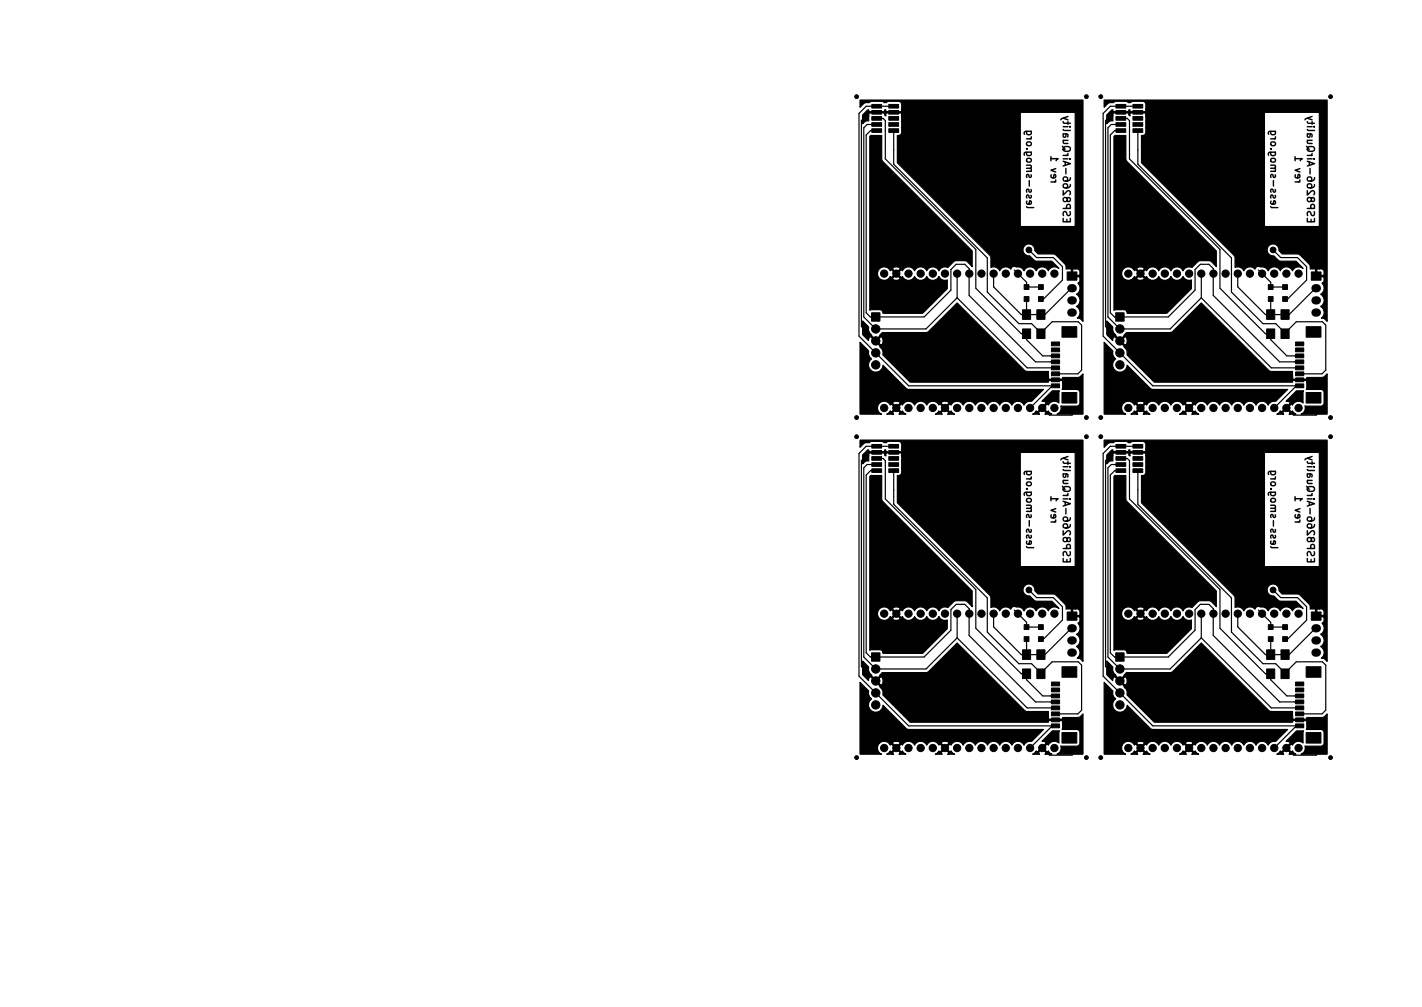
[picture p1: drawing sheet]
<svg xmlns="http://www.w3.org/2000/svg" width="297mm" height="210mm" viewBox="0 0 297 210" stroke-linecap="round" stroke-linejoin="round" font-family="sans-serif">
<defs><g id="words">
<g font-size="2.1">
<text x="214.4" y="42.5" transform="rotate(-90 214.4 42.5)">less-smog.org</text>
<text x="222" y="45.1" transform="rotate(-90 222 45.1)">ESP8266-AirQuality</text>
<text x="265.4" y="42.5" transform="rotate(-90 265.4 42.5)">less-smog.org</text>
<text x="273" y="45.1" transform="rotate(-90 273 45.1)">ESP8266-AirQuality</text>
<text x="214.4" y="113.5" transform="rotate(-90 214.4 113.5)">less-smog.org</text>
<text x="265.4" y="113.5" transform="rotate(-90 265.4 113.5)">less-smog.org</text>
<text x="222" y="116.1" transform="rotate(-90 222 116.1)">ESP8266-AirQuality</text>
<text x="273" y="116.1" transform="rotate(-90 273 116.1)">ESP8266-AirQuality</text>
</g>
</g></defs>
<g fill="none" stroke="#000" stroke-width=".3">
<path d="M214.5 27.4l-.1 .4 .3 .3 .7-.1v-.6M215.4 27.4h-1.2l-.3 .3 .1 .4M219.5 33.1h1.5l-.4 .5M219.5 32.7v.9M219.5 38h1M219.6 36.5l-.1 .4 .2 .2h.8v-.6l-.3-.1-.2 .7M220.5 35.2l-1 .4 1 .3M222.1 39.8v.9l1.1-.9 .4 .3-.2 .6M222.1 33.7l1.5 .5-1.5 .5M222.1 27l.2 .2h1.3M222.1 25.4l.2 .3h1.3M222.1 24.7l1 .3"/>
<path d="M222.2 30.8a.96 .96 0 0 1 1.4 .2 .5 .5 0 0 1-.5 .6h-.5a.5 .5 0 0 1-.5-.3 .5 .5 0 0 1 .1-.5zM223.1 24.3l-1.4 .5-.1 .2M223.4 33.2h.2M223.4 26.5h.2M223.6 38.5l-.1 .5a1.01 1.01 0 0 1-1.4 0l.1-.5 .5-.1 .3 .3-.1 .4-.2 .1M223.6 37.1l-.1 .4a1.01 1.01 0 0 1-1.4 0l.1-.5h.5l.3 .2-.1 .5-.2 .1M265.5 27.4l-.1 .4 .3 .3 .7-.1v-.6M266.4 27.4h-1.2l-.3 .3 .1 .4M270.5 33.1h1.5l-.4 .5M270.5 32.7v.9M270.5 38h1M270.6 36.5l-.1 .4 .2 .2h.8v-.6l-.3-.1-.2 .7"/>
<path d="M271.5 35.2l-1 .4 1 .3M273.1 39.8v.9l1.1-.9 .4 .3-.2 .6M273.1 33.7l1.5 .5-1.5 .5M273.1 27l.2 .2h1.3M273.1 25.4l.2 .3h1.3M273.1 24.7l1 .3M273.2 30.8a.96 .96 0 0 1 1.4 .2 .5 .5 0 0 1-.5 .6h-.5a.5 .5 0 0 1-.5-.3 .5 .5 0 0 1 .1-.5zM274.1 24.3l-1.4 .5-.1 .2M274.4 33.2h.2M274.4 26.5h.2M274.6 38.5l-.1 .5a1.01 1.01 0 0 1-1.4 0l.1-.5 .5-.1 .3 .3-.1 .4-.2 .1M274.6 37.1l-.1 .4a1.01 1.01 0 0 1-1.4 0l.1-.5h.5l.3 .2-.1 .5-.2 .1"/>
<path d="M214.4 43.1l.2 .2h1.3M222.1 45.6v.7h1.5v-.7M222.1 43.5h1.5l-.2-.8h-.3l-.2 .1-.1 .7M222.9 45.8v.5M222.9 41.5l-.2-.3h-.3l-.3 .3 .1 .5 .5 .1 .2-.1 .2-.7 .2-.1 .2 .2 .1 .4-.2 .2-.2 .1-.3-.3M223.5 44.2l.1 .5-.2 .3h-.4l-.3-.7-.3-.1-.3 .3 .1 .5M265.4 43.1l.2 .2h1.3M273.1 45.6v.7h1.5v-.7M273.1 43.5h1.5l-.2-.8h-.3l-.2 .1-.1 .7M273.9 45.8v.5M273.9 41.5l-.2-.3-.5 .1-.1 .2 .1 .5 .5 .1 .2-.1 .2-.7 .2-.1 .2 .2 .1 .4-.2 .2-.2 .1-.3-.3M274.5 44.2l.1 .5-.2 .3h-.4l-.3-.7-.3-.1-.3 .3 .1 .5"/>
<path d="M214.5 98.4l-.1 .4 .3 .3 .7-.1v-.6M215.4 98.4h-1.2l-.3 .3 .1 .4M222.1 98l.2 .2h1.3M222.1 96.4l.2 .3h1.3M222.1 95.7l1 .3M223.1 95.3l-1.4 .5-.1 .2M223.4 97.5h.2M265.5 98.4l-.1 .4 .3 .3 .7-.1v-.6M266.4 98.4h-1.2l-.3 .3 .1 .4M273.1 98l.2 .2h1.3M273.1 96.4l.2 .3h1.3M273.1 95.7l1 .3"/>
<path d="M274.1 95.3l-1.4 .5-.1 .2M274.4 97.5h.2M214.4 114.1l.2 .2h1.3M219.5 104.1h1.5l-.4 .5M219.5 109h1M219.5 103.7v.9M219.6 107.5l-.1 .4 .2 .2h.8v-.6l-.3-.1-.2 .7M220.5 106.2l-1 .4 1 .3M222.1 116.6v.7h1.5v-.7M222.1 114.5h1.5l-.2-.8h-.3l-.2 .1-.1 .7M222.1 110.8v.9l1.1-.9 .4 .3-.2 .6M222.1 104.7l1.5 .5-1.5 .5"/>
<path d="M222.3 101.7a1.01 1.01 0 0 1 1.3 .3 .5 .5 0 0 1-.5 .6h-.5a.5 .5 0 0 1-.5-.4 .5 .5 0 0 1 .2-.5zM222.9 116.8v.5M222.9 112.5l-.2-.3h-.3l-.3 .3 .1 .5 .5 .1 .2-.1 .2-.7 .2-.1 .2 .2 .1 .4-.2 .2-.2 .1-.3-.3M223.4 104.2h.2M223.5 115.2l.1 .5-.2 .3h-.4l-.3-.7-.3-.1-.3 .3 .1 .5M223.6 109.5l-.1 .5a1.01 1.01 0 0 1-1.4 0l.1-.5 .5-.1 .3 .3-.1 .4-.2 .1M223.6 108.1l-.1 .4a1.01 1.01 0 0 1-1.4 0l.1-.5h.5l.3 .2v.3l-.3 .3M265.4 114.1l.2 .2h1.3M270.5 104.1h1.5l-.4 .5M270.5 109h1M270.5 103.7v.9M270.6 107.5l-.1 .4 .2 .2h.8v-.6l-.3-.1-.2 .7"/>
<path d="M271.5 106.2l-1 .4 1 .3M273.1 116.6v.7h1.5v-.7M273.1 114.5h1.5l-.2-.8h-.3l-.2 .1-.1 .7M273.1 110.8v.9l1.1-.9 .4 .3-.2 .6M273.1 104.7l1.5 .5-1.5 .5M273.2 101.8a.96 .96 0 0 1 1.4 .2 .5 .5 0 0 1-.5 .6h-.5a.5 .5 0 0 1-.5-.3 .5 .5 0 0 1 .1-.5zM273.9 116.8v.5M273.9 112.5l-.2-.3-.5 .1-.1 .2 .1 .5 .5 .1 .2-.1 .2-.7 .2-.1 .2 .2 .1 .4-.2 .2-.2 .1-.3-.3M274.4 104.2h.2M274.5 115.2l.1 .5-.2 .3h-.4l-.3-.7-.3-.1-.3 .3 .1 .5M274.6 109.5l-.1 .5a1.01 1.01 0 0 1-1.4 0l.1-.5 .5-.1 .3 .3-.1 .4-.2 .1M274.6 108.1l-.1 .4a1.01 1.01 0 0 1-1.4 0l.1-.5h.5l.3 .2-.1 .5-.2 .1"/>
</g>
<g fill="#000" stroke="#000" stroke-width=".21">
<path d="M182.1 23.1h2.1v.7h-2.1zM182.1 21.8h2.1v.8h-2.1zM182.1 24.3h2.1v.8h-2.1zM182.1 25.6h2.1v.8h-2.1zM182.1 26.9h2.1v.7h-2.1zM185.7 21.8h2v.8h-2zM185.7 23.1h2v.7h-2zM185.7 24.3h2v.8h-2zM185.7 25.6h2v.8h-2zM185.7 26.9h2v.7h-2zM233.1 23.1h2.1v.7h-2.1zM233.1 21.8h2.1v.8h-2.1z"/>
<path d="M233.1 24.3h2.1v.8h-2.1zM233.1 25.6h2.1v.8h-2.1zM233.1 26.9h2.1v.7h-2.1zM236.7 21.8h2v.8h-2zM236.7 23.1h2v.7h-2zM236.7 24.3h2v.8h-2zM236.7 25.6h2v.8h-2zM236.7 26.9h2v.7h-2zM222.9 56.8h2.1v1.7h-2.1zM273.9 56.8h2.1v1.7h-2.1zM182.1 65.3h1.7v1.8h-1.7zM213.6 68.7h1.7v2h-1.7z"/>
<path d="M213.6 64.7h1.7v2h-1.7zM213.9 61.9h1v1h-1zM213.9 59.4h1v1h-1zM216.6 68.7h1.7v2h-1.7zM216.6 64.7h1.7v2h-1.7zM216.9 61.9h1v1h-1zM216.9 59.4h1v1h-1zM219.6 71.4h1.7v.8h-1.7zM219.6 72.7h1.7v.8h-1.7zM219.6 73.9h1.7v.8h-1.7zM219.6 75.2h1.7v.8h-1.7zM219.6 76.4h1.7v.8h-1.7z"/>
<path d="M219.6 77.7h1.7v.8h-1.7zM219.6 78.9h1.7v.8h-1.7zM221.8 68.2h3.1v2.2h-3.1zM233.1 65.3h1.7v1.8h-1.7zM264.6 68.7h1.7v2h-1.7zM264.6 64.7h1.7v2h-1.7zM264.9 61.9h1v1h-1zM264.9 59.4h1v1h-1zM267.6 68.7h1.7v2h-1.7zM267.6 64.7h1.7v2h-1.7zM267.9 61.9h1v1h-1zM267.9 59.4h1v1h-1z"/>
<path d="M270.6 71.4h1.7v.8h-1.7zM270.6 72.7h1.7v.8h-1.7zM270.6 73.9h1.7v.8h-1.7zM270.6 75.2h1.7v.8h-1.7zM270.6 76.4h1.7v.8h-1.7zM270.6 77.7h1.7v.8h-1.7zM270.6 78.9h1.7v.8h-1.7zM272.8 68.2h3.1v2.2h-3.1zM182.1 94.1h2.1v.7h-2.1zM182.1 92.8h2.1v.8h-2.1zM182.1 95.3h2.1v.8h-2.1zM182.1 96.6h2.1v.8h-2.1z"/>
<path d="M182.1 97.9h2.1v.7h-2.1zM185.7 92.8h2v.8h-2zM185.7 94.1h2v.7h-2zM185.7 95.3h2v.8h-2zM185.7 96.6h2v.8h-2zM185.7 97.9h2v.7h-2zM219.6 80.2h1.7v.8h-1.7zM221.8 82h3.1v2.2h-3.1zM233.1 94.1h2.1v.7h-2.1zM233.1 92.8h2.1v.8h-2.1zM233.1 95.3h2.1v.8h-2.1zM233.1 96.6h2.1v.8h-2.1z"/>
<path d="M233.1 97.9h2.1v.7h-2.1zM236.7 92.8h2v.8h-2zM236.7 94.1h2v.7h-2zM236.7 95.3h2v.8h-2zM236.7 96.6h2v.8h-2zM236.7 97.9h2v.7h-2zM270.6 80.2h1.7v.8h-1.7zM272.8 82h3.1v2.2h-3.1zM182.1 136.3h1.7v1.8h-1.7zM213.6 135.7h1.7v2h-1.7zM213.9 132.9h1v1h-1zM213.9 130.4h1v1h-1z"/>
<path d="M216.6 135.7h1.7v2h-1.7zM216.9 132.9h1v1h-1zM216.9 130.4h1v1h-1zM221.8 139.2h3.1v2.2h-3.1zM222.9 127.8h2.1v1.7h-2.1zM233.1 136.3h1.7v1.8h-1.7zM264.6 135.7h1.7v2h-1.7zM264.9 132.9h1v1h-1zM264.9 130.4h1v1h-1zM267.6 135.7h1.7v2h-1.7zM267.9 132.9h1v1h-1zM267.9 130.4h1v1h-1z"/>
<path d="M272.8 139.2h3.1v2.2h-3.1zM273.9 127.8h2.1v1.7h-2.1zM213.6 139.7h1.7v2h-1.7zM216.6 139.7h1.7v2h-1.7zM219.6 142.4h1.7v.8h-1.7zM219.6 143.7h1.7v.8h-1.7zM219.6 144.9h1.7v.8h-1.7zM219.6 146.2h1.7v.8h-1.7zM219.6 147.4h1.7v.8h-1.7zM219.6 148.7h1.7v.8h-1.7zM219.6 149.9h1.7v.8h-1.7zM219.6 151.2h1.7v.8h-1.7z"/>
<path d="M221.8 153h3.1v2.2h-3.1zM264.6 139.7h1.7v2h-1.7zM267.6 139.7h1.7v2h-1.7zM270.6 142.4h1.7v.8h-1.7zM270.6 143.7h1.7v.8h-1.7zM270.6 144.9h1.7v.8h-1.7zM270.6 146.2h1.7v.8h-1.7zM270.6 147.4h1.7v.8h-1.7zM270.6 148.7h1.7v.8h-1.7zM270.6 149.9h1.7v.8h-1.7zM270.6 151.2h1.7v.8h-1.7zM272.8 153h3.1v2.2h-3.1z"/>
<circle cx="178.9" cy="20.2" r=".4"/>
<circle cx="226.9" cy="20.2" r=".4"/>
<circle cx="229.9" cy="20.2" r=".4"/>
<circle cx="277.9" cy="20.2" r=".4"/>
<circle cx="184.7" cy="57.1" r=".76"/>
<circle cx="187.2" cy="57.1" r=".76"/>
<circle cx="189.8" cy="57.1" r=".76"/>
<circle cx="192.3" cy="57.1" r=".76"/>
<circle cx="194.9" cy="57.1" r=".76"/>
<circle cx="197.4" cy="57.1" r=".76"/>
<circle cx="199.9" cy="57.1" r=".76"/>
<circle cx="202.5" cy="57.1" r=".76"/>
<circle cx="205" cy="57.1" r=".76"/>
<circle cx="207.6" cy="57.1" r=".76"/>
<circle cx="210.1" cy="57.1" r=".76"/>
<circle cx="212.6" cy="57.1" r=".76"/>
<circle cx="214.9" cy="52.2" r=".6"/>
<circle cx="215.2" cy="57.1" r=".76"/>
<circle cx="217.7" cy="57.1" r=".76"/>
<circle cx="220.3" cy="57.1" r=".76"/>
<circle cx="235.7" cy="57.1" r=".76"/>
<circle cx="238.2" cy="57.1" r=".76"/>
<circle cx="240.8" cy="57.1" r=".76"/>
<circle cx="243.3" cy="57.1" r=".76"/>
<circle cx="245.9" cy="57.1" r=".76"/>
<circle cx="248.4" cy="57.1" r=".76"/>
<circle cx="250.9" cy="57.1" r=".76"/>
<circle cx="253.5" cy="57.1" r=".76"/>
<circle cx="256" cy="57.1" r=".76"/>
<circle cx="258.6" cy="57.1" r=".76"/>
<circle cx="261.1" cy="57.1" r=".76"/>
<circle cx="263.6" cy="57.1" r=".76"/>
<circle cx="265.9" cy="52.2" r=".6"/>
<circle cx="266.2" cy="57.1" r=".76"/>
<circle cx="268.7" cy="57.1" r=".76"/>
<circle cx="271.3" cy="57.1" r=".76"/>
<circle cx="182.9" cy="76.2" r=".87"/>
<circle cx="182.9" cy="73.7" r=".87"/>
<circle cx="182.9" cy="68.7" r=".87"/>
<circle cx="182.9" cy="71.2" r=".87"/>
<circle cx="233.9" cy="68.7" r=".87"/>
<circle cx="233.9" cy="71.2" r=".87"/>
<circle cx="233.9" cy="76.2" r=".87"/>
<circle cx="233.9" cy="73.7" r=".87"/>
<circle cx="178.9" cy="91.2" r=".4"/>
<circle cx="178.9" cy="87.2" r=".4"/>
<circle cx="184.7" cy="85.2" r=".76"/>
<circle cx="187.2" cy="85.2" r=".76"/>
<circle cx="189.8" cy="85.2" r=".76"/>
<circle cx="192.3" cy="85.2" r=".76"/>
<circle cx="194.9" cy="85.2" r=".76"/>
<circle cx="197.4" cy="85.2" r=".76"/>
<circle cx="199.9" cy="85.2" r=".76"/>
<circle cx="202.5" cy="85.2" r=".76"/>
<circle cx="205" cy="85.2" r=".76"/>
<circle cx="207.6" cy="85.2" r=".76"/>
<circle cx="210.1" cy="85.2" r=".76"/>
<circle cx="212.6" cy="85.2" r=".76"/>
<circle cx="215.2" cy="85.2" r=".76"/>
<circle cx="217.7" cy="85.2" r=".76"/>
<circle cx="220.3" cy="85.2" r=".76"/>
<circle cx="226.9" cy="91.2" r=".4"/>
<circle cx="226.9" cy="87.2" r=".4"/>
<circle cx="229.9" cy="91.2" r=".4"/>
<circle cx="229.9" cy="87.2" r=".4"/>
<circle cx="235.7" cy="85.2" r=".76"/>
<circle cx="238.2" cy="85.2" r=".76"/>
<circle cx="240.8" cy="85.2" r=".76"/>
<circle cx="243.3" cy="85.2" r=".76"/>
<circle cx="245.9" cy="85.2" r=".76"/>
<circle cx="248.4" cy="85.2" r=".76"/>
<circle cx="250.9" cy="85.2" r=".76"/>
<circle cx="253.5" cy="85.2" r=".76"/>
<circle cx="256" cy="85.2" r=".76"/>
<circle cx="258.6" cy="85.2" r=".76"/>
<circle cx="261.1" cy="85.2" r=".76"/>
<circle cx="263.6" cy="85.2" r=".76"/>
<circle cx="266.2" cy="85.2" r=".76"/>
<circle cx="268.7" cy="85.2" r=".76"/>
<circle cx="271.3" cy="85.2" r=".76"/>
<circle cx="277.9" cy="87.2" r=".4"/>
<circle cx="277.9" cy="91.2" r=".4"/>
<circle cx="182.9" cy="139.7" r=".87"/>
<circle cx="184.7" cy="128.1" r=".76"/>
<circle cx="187.2" cy="128.1" r=".76"/>
<circle cx="189.8" cy="128.1" r=".76"/>
<circle cx="192.3" cy="128.1" r=".76"/>
<circle cx="194.9" cy="128.1" r=".76"/>
<circle cx="197.4" cy="128.1" r=".76"/>
<circle cx="199.9" cy="128.1" r=".76"/>
<circle cx="202.5" cy="128.1" r=".76"/>
<circle cx="205" cy="128.1" r=".76"/>
<circle cx="207.6" cy="128.1" r=".76"/>
<circle cx="210.1" cy="128.1" r=".76"/>
<circle cx="212.6" cy="128.1" r=".76"/>
<circle cx="214.9" cy="123.2" r=".6"/>
<circle cx="215.2" cy="128.1" r=".76"/>
<circle cx="217.7" cy="128.1" r=".76"/>
<circle cx="220.3" cy="128.1" r=".76"/>
<circle cx="233.9" cy="139.7" r=".87"/>
<circle cx="235.7" cy="128.1" r=".76"/>
<circle cx="238.2" cy="128.1" r=".76"/>
<circle cx="240.8" cy="128.1" r=".76"/>
<circle cx="243.3" cy="128.1" r=".76"/>
<circle cx="245.9" cy="128.1" r=".76"/>
<circle cx="248.4" cy="128.1" r=".76"/>
<circle cx="250.9" cy="128.1" r=".76"/>
<circle cx="253.5" cy="128.1" r=".76"/>
<circle cx="256" cy="128.1" r=".76"/>
<circle cx="258.6" cy="128.1" r=".76"/>
<circle cx="261.1" cy="128.1" r=".76"/>
<circle cx="263.6" cy="128.1" r=".76"/>
<circle cx="265.9" cy="123.2" r=".6"/>
<circle cx="266.2" cy="128.1" r=".76"/>
<circle cx="268.7" cy="128.1" r=".76"/>
<circle cx="271.3" cy="128.1" r=".76"/>
<circle cx="178.9" cy="158.2" r=".4"/>
<circle cx="182.9" cy="147.2" r=".87"/>
<circle cx="182.9" cy="142.2" r=".87"/>
<circle cx="182.9" cy="144.7" r=".87"/>
<circle cx="184.7" cy="156.2" r=".76"/>
<circle cx="187.2" cy="156.2" r=".76"/>
<circle cx="189.8" cy="156.2" r=".76"/>
<circle cx="192.3" cy="156.2" r=".76"/>
<circle cx="194.9" cy="156.2" r=".76"/>
<circle cx="197.4" cy="156.2" r=".76"/>
<circle cx="199.9" cy="156.2" r=".76"/>
<circle cx="202.5" cy="156.2" r=".76"/>
<circle cx="205" cy="156.2" r=".76"/>
<circle cx="207.6" cy="156.2" r=".76"/>
<circle cx="210.1" cy="156.2" r=".76"/>
<circle cx="212.6" cy="156.2" r=".76"/>
<circle cx="215.2" cy="156.2" r=".76"/>
<circle cx="217.7" cy="156.2" r=".76"/>
<circle cx="220.3" cy="156.2" r=".76"/>
<circle cx="226.9" cy="158.2" r=".4"/>
<circle cx="229.9" cy="158.2" r=".4"/>
<circle cx="233.9" cy="147.2" r=".87"/>
<circle cx="233.9" cy="142.2" r=".87"/>
<circle cx="233.9" cy="144.7" r=".87"/>
<circle cx="235.7" cy="156.2" r=".76"/>
<circle cx="238.2" cy="156.2" r=".76"/>
<circle cx="240.8" cy="156.2" r=".76"/>
<circle cx="243.3" cy="156.2" r=".76"/>
<circle cx="245.9" cy="156.2" r=".76"/>
<circle cx="248.4" cy="156.2" r=".76"/>
<circle cx="250.9" cy="156.2" r=".76"/>
<circle cx="253.5" cy="156.2" r=".76"/>
<circle cx="256" cy="156.2" r=".76"/>
<circle cx="258.6" cy="156.2" r=".76"/>
<circle cx="261.1" cy="156.2" r=".76"/>
<circle cx="263.6" cy="156.2" r=".76"/>
<circle cx="266.2" cy="156.2" r=".76"/>
<circle cx="268.7" cy="156.2" r=".76"/>
<circle cx="271.3" cy="156.2" r=".76"/>
<circle cx="277.9" cy="158.2" r=".4"/>
</g>
<path d="M223.8 60.2h.3M223.8 62.7h.3M223.8 65.3h.3M274.8 60.2h.3M274.8 62.7h.3M274.8 65.3h.3M223.8 131.2h.3M223.8 133.7h.3M223.8 136.3h.3M274.8 131.2h.3M274.8 133.7h.3M274.8 136.3h.3" fill="none" stroke="#000" stroke-width="1.7"/>
<g fill="none" stroke="#000" stroke-width=".25">
<path d="M183.1 24.7h1.4l.4 .5v8l18.9 18.9v8.1l9.5 9.5h1.1v1.2l3.4 3.4h2.7M183.1 27.3h-1.2l-1 .9v37.1l.9 .9h11.2l5.6-5.6v-4.3l1.1-1.1h1.8l1 .9-.1 5.6 13.9 13.9h4.2M183.1 26h-2l-.7 .7v39.5l2.5 2.5h10.5l6.5-6.5M186.7 23.5h-5l-1.8 1.7v43l11.2 11.1h34.2l.6 .7v4.7l-2 2h-4.7l-1.5-1.5M186.7 22.2h-5.8l-1.5 1.5v46.5l10.4 10.4h30.7M186.7 27.3v7l19.5 19.5v7.2l6.6 6.6h2.7l1.9 1.9M234.1 24.7h1.4l.4 .5v8l18.9 18.9v8.1l9.5 9.5h1.1v1.2l3.4 3.4h2.7M234.1 27.3h-1.2l-1 .9v37.1l.9 .9h11.2l5.6-5.6v-4.3l1.1-1.1h1.8l1 .9-.1 5.6 13.9 13.9h4.2M234.1 26h-2l-.7 .7v39.5l2.5 2.5h10.5l6.5-6.5M237.7 23.5h-5l-1.8 1.7v43l11.2 11.1h34.2l.6 .7v4.7l-2 2h-4.7l-1.5-1.5M237.7 22.2h-5.8l-1.5 1.5v46.5l10.4 10.4h30.7M237.7 27.3v7l19.5 19.5v7.2l6.6 6.6h2.7l1.9 1.9"/>
<path d="M199.9 57.1v5.1M207.6 57.1v2.8l5.7 5.8h5l5.5-5.5h.1M211.9 56.4l2.5 2.5v1h3M212.6 57.1v.5M214.9 52.2l1.6 1.6h3.5l1.9 1.9v2.8l-3.9 3.9h-.6M250.9 57.1v5.1M258.6 57.1v2.8l5.7 5.8h5l5.5-5.5h.1M262.9 56.4l2.5 2.5v1h3M263.6 57.1v.5M265.9 52.2l1.6 1.6h3.5l1.9 1.9v2.8l-3.9 3.9h-.6M199.9 62.2l14.7 14.6h5.9M214.4 62.4v3.3l-.5-.5"/>
<path d="M217.4 69.5l2.4-2.3h5.4l.7 .7v9.4l-.7 .8h-4.7M217.4 69.5v.2M250.9 62.2l14.7 14.6h5.9M265.4 62.4v3.3l-.5-.5M268.4 69.5l2.4-2.3h5.4l.7 .7v9.4l-.7 .8h-4.7M268.4 69.5v.2M183.1 95.7h1.4l.4 .5v8l18.9 18.9v8.1l9.5 9.5h1.1v1.2l3.4 3.4h2.7M183.1 98.3h-1.2l-1 .9v37.1l.9 .9h11.2l5.6-5.6v-4.3l1.1-1.1h1.8l1 .9-.1 5.6 13.9 13.9h4.2M183.1 97h-2l-.7 .7v39.5l2.5 2.5h10.5l6.5-6.5M186.7 94.5h-5l-1.8 1.7v43l11.2 11.1h34.2l.6 .7v4.7l-2 2h-4.7l-1.5-1.5M186.7 93.2h-5.8l-1.5 1.5v46.5l10.4 10.4h30.7M186.7 98.3v7l19.5 19.5v7.2l6.6 6.6h2.7l1.9 1.9"/>
<path d="M219.8 80.6l-4.6 4.6M234.1 98.3h-1.2l-1 .9v37.1l.9 .9h11.2l5.6-5.6v-4.3l1.1-1.1h1.8l1 .9-.1 5.6 13.9 13.9h4.2M234.1 95.7h1.4l.4 .5v8l18.9 18.9v8.1l9.5 9.5h1.1v1.2l3.4 3.4h2.7M234.1 97h-2l-.7 .7v39.5l2.5 2.5h10.5l6.5-6.5M237.7 94.5h-5l-1.8 1.7v43l11.2 11.1h34.2l.6 .7v4.7l-2 2h-4.7l-1.5-1.5M237.7 93.2h-5.8l-1.5 1.5v46.5l10.4 10.4h30.7M237.7 98.3v7l19.5 19.5v7.2l6.6 6.6h2.7l1.9 1.9M270.8 80.6l-4.6 4.6M199.9 128.1v5.1M199.9 133.2l14.7 14.6h5.9M207.6 128.1v2.8l5.7 5.8h5l5.5-5.5h.1M211.9 127.4l2.5 2.5v1h3"/>
<path d="M212.6 128.1v.5M214.4 133.4v3.3l-.5-.5M214.9 123.2l1.6 1.6h3.5l1.9 1.9v2.8l-3.9 3.9h-.6M250.9 128.1v5.1M250.9 133.2l14.7 14.6h5.9M258.6 128.1v2.8l5.7 5.8h5l5.5-5.5h.1M262.9 127.4l2.5 2.5v1h3M263.6 128.1v.5M265.4 133.4v3.3l-.5-.5M265.9 123.2l1.6 1.6h3.5l1.9 1.9v2.8l-3.9 3.9h-.6M217.4 140.5l2.4-2.3h5.4l.7 .7v9.4l-.7 .8h-4.7M217.4 140.5v.2"/>
<path d="M219.8 151.6l-4.6 4.6M268.4 140.5l2.4-2.3h5.4l.7 .7v9.4l-.7 .8h-4.7M268.4 140.5v.2M270.8 151.6l-4.6 4.6"/>
</g>
<g fill="#000" stroke="#000" stroke-width=".25">
<path d="M181.7 28.5l.2-.2h2.3v4.9l.2 .5 18.7 18.7v3.3l-1.3-1.2-2.1-.1-.5 .2-1.2 1.3a1.34 1.34 0 0 0-1.9 .6 1.38 1.38 0 0 0-1.2-.8 1.38 1.38 0 0 0-1.3 .8 1.38 1.38 0 0 0-1.3-.8 1.38 1.38 0 0 0-1.3 .8 1.38 1.38 0 0 0-1.2-.8 1.38 1.38 0 0 0-1.3 .8l-.3-.2-.8 .8 .8 .8 .3-.2a1.38 1.38 0 0 0 1.3 .9 1.38 1.38 0 0 0 1.2-.9 1.38 1.38 0 0 0 1.3 .9 1.38 1.38 0 0 0 1.3-.9 1.38 1.38 0 0 0 1.3 .9 1.38 1.38 0 0 0 1.2-.9 1.33 1.33 0 0 0 1.8 .7v1.9l-5.2 5.1h-5.3v-6.9l.6-.1v-.3l-.8-.8v-.3l.8-.8a1.01 1.01 0 0 0-1.5-.3l-.1 .3 .8 .8v.3l-.8 .8 .1 .3 .9 .1v6.9h-2.9l-.1-6.9a1.36 1.36 0 0 0 1.6-.8l.3 .2 .8-.8-.8-.8-.3 .2a1.42 1.42 0 0 0-2.4-.2 1.42 1.42 0 0 0 .8 2.2v6.6l-.1-.3-.5-.1h-1.7l-.4 .1zM179.6 20.9h46.6v46.2l-.7-.6-.5-.1a1.44 1.44 0 0 0-.1-2.4 1.45 1.45 0 0 0 0-2.5 1.46 1.46 0 0 0 .3-2.4l.4-.5v-.7l-.2-.1 .2-1.1-.3-.5-.7-.1v-32.6h-11.5v23.8h11.5v8.8h-.4l-.1 .2v1.2h1.3v.3h-1.6v-1.5l-.2-.2-.9 .1-.1-.8-.1-.3-2.2-2-3.5-.1-.6-.7a1.25 1.25 0 0 0-1.2-1.4 1.25 1.25 0 0 0-1.3 1.3 1.25 1.25 0 0 0 1.4 1.2l1.1 1.1h3.5l1.5 1.6a1.36 1.36 0 0 0-2.2 .4 1.38 1.38 0 0 0-1.3-.8 1.38 1.38 0 0 0-1.3 .8 1.38 1.38 0 0 0-1.2-.8 1.38 1.38 0 0 0-1.3 .8 1.74 1.74 0 0 0-1.7-.8 .74 .74 0 0 0-1.1 .5 1.37 1.37 0 0 0-2.3 .3 1.33 1.33 0 0 0-1.8-.6v-2.1l-.2-.5-19.4-19.3v-5.7a.72 .72 0 0 0 1-.7l-.1-3.9-.1-.1h-3l-.2 .1v.5l-.2-.2v-.3l-.2-.1h-3l-.1 .1v1.5a1.22 1.22 0 0 0-1.3 .6v-1.8l1-1.1h.3l.1 .4h3l.2-.4h.2l.2 .4h3l.1-.1v-.4a1.37 1.37 0 0 0-.4-1.6h-2.2l-.6 .2h-.4l-.5-.2h-2.1l-.5 .2-1 .1-1 .9zM232.7 28.5l.2-.2h2.3v4.9l.2 .5 18.7 18.7v3.3l-1.3-1.2-2.1-.1-.5 .2-1.2 1.3a1.34 1.34 0 0 0-1.9 .6 1.38 1.38 0 0 0-1.2-.8 1.38 1.38 0 0 0-1.3 .8 1.38 1.38 0 0 0-1.3-.8 1.38 1.38 0 0 0-1.3 .8 1.38 1.38 0 0 0-1.2-.8 1.38 1.38 0 0 0-1.3 .8l-.3-.2-.8 .8 .8 .8 .3-.2a1.38 1.38 0 0 0 1.3 .9 1.38 1.38 0 0 0 1.2-.9 1.38 1.38 0 0 0 1.3 .9 1.38 1.38 0 0 0 1.3-.9 1.38 1.38 0 0 0 1.3 .9 1.38 1.38 0 0 0 1.2-.9 1.33 1.33 0 0 0 1.8 .7v1.9l-5.2 5.1h-5.3v-6.9l.6-.1v-.3l-.8-.8v-.3l.8-.8a1.01 1.01 0 0 0-1.5-.3l-.1 .3 .8 .8v.3l-.8 .8 .1 .3 .9 .1v6.9h-2.9l-.1-6.9a1.36 1.36 0 0 0 1.6-.8l.3 .2 .8-.8-.8-.8-.3 .2a1.42 1.42 0 0 0-2.4-.2 1.42 1.42 0 0 0 .8 2.2v6.6l-.1-.3-.5-.1h-1.7l-.4 .1zM230.6 20.9h46.6v46.2l-.7-.6-.5-.1a1.44 1.44 0 0 0-.1-2.4 1.45 1.45 0 0 0 0-2.5 1.46 1.46 0 0 0 .3-2.4l.4-.5v-.7l-.2-.1 .2-1.1-.3-.5-.7-.1v-32.6h-11.5v23.8h11.5v8.8h-.4l-.1 .2v1.2h1.3v.3h-1.6v-1.5l-.1-.2-1 .1-.1-.8-.1-.3-2.2-2-3.5-.1-.6-.7a1.25 1.25 0 0 0-1.2-1.4 1.25 1.25 0 0 0-1.3 1.3 1.25 1.25 0 0 0 1.4 1.2l1.1 1.1h3.5l1.5 1.6a1.36 1.36 0 0 0-2.2 .4 1.38 1.38 0 0 0-1.3-.8 1.38 1.38 0 0 0-1.3 .8 1.38 1.38 0 0 0-1.2-.8 1.38 1.38 0 0 0-1.3 .8 1.74 1.74 0 0 0-1.7-.8 .74 .74 0 0 0-1.1 .5 1.37 1.37 0 0 0-2.3 .3 1.33 1.33 0 0 0-1.8-.6v-2.1l-.2-.5-19.4-19.3v-5.7a.72 .72 0 0 0 1-.7l-.1-3.9-.1-.1h-3l-.2 .1v.5l-.2-.2v-.3l-.2-.1h-3l-.1 .1v1.5a1.22 1.22 0 0 0-1.3 .6v-1.8l1-1.1h.3l.1 .4h3l.2-.4h.2l.2 .4h3l.1-.1v-.4a1.37 1.37 0 0 0-.4-1.6h-2.2l-.6 .2h-.4l-.5-.2h-2.1l-.5 .2-1 .1-1 .9zM205 56.9l.2 .2-.2 .2-.2-.2zM255.8 57.1l.2-.2 .2 .2-.2 .2zM180.2 67l1.3 1.3a1.48 1.48 0 0 0 .6 1.7v.1l.8 .9 1.4-1.6h9.4l6.2-6.1 14.4 14.2 4.7 .1v1.4l.2 .2h2.6l.2-.4h3.2l.5-.2 .5-.5v8.3l-5.4 .1a1.33 1.33 0 0 0 .8-1.7h3.3a.65 .65 0 0 0 .7-.6v-2.2a.65 .65 0 0 0-.7-.7h-3l.1-1.7-.2-.2h-2.6l-.2 .4h-28.9l-5.7-5.7a1.39 1.39 0 0 0-.4-1.5v-.5a1.03 1.03 0 0 0 0-1.8l-.9 .9 .9 .9v.5l-.2-.2v-.2l-1.9-1.9-.3 .1-.2 .7-1.2-1.2zM231.2 67l1.3 1.3a1.47 1.47 0 0 0 .6 1.7v.1l.8 .9 1.4-1.6h9.4l6.2-6.1 14.4 14.2 4.7 .1v1.4l.2 .2h2.6l.2-.4h3.2l.5-.2 .5-.5v8.3l-5.4 .1a1.33 1.33 0 0 0 .8-1.7h3.3a.65 .65 0 0 0 .7-.6v-2.2a.65 .65 0 0 0-.7-.7h-3l.1-1.7-.2-.2h-2.6l-.2 .4h-28.9l-5.7-5.7a1.39 1.39 0 0 0-.4-1.5v-.5a1.03 1.03 0 0 0 0-1.8l-.9 .9 .9 .9v.5l-.2-.2v-.2l-1.9-1.9-.3 .1-.2 .7-1.2-1.2zM179.6 71.5l1.9 1.8a1.47 1.47 0 0 0 .5 1.6 1.53 1.53 0 0 0 .2 2.6 1.53 1.53 0 0 0 2.2-1.2l5.1 5h28.5l-2.5 2.5a1.36 1.36 0 0 0-1.6 .8 1.38 1.38 0 0 0-1.3-.8 1.38 1.38 0 0 0-1.2 .8 1.38 1.38 0 0 0-1.3-.8 1.38 1.38 0 0 0-1.3 .8 1.38 1.38 0 0 0-1.2-.8 1.38 1.38 0 0 0-1.3 .8 1.38 1.38 0 0 0-1.3-.8 1.38 1.38 0 0 0-1.3 .8 1.38 1.38 0 0 0-1.2-.8 1.38 1.38 0 0 0-1.3 .8 1.38 1.38 0 0 0-1.3-.8 1.38 1.38 0 0 0-1.2 .8l-.3-.2-.8 .8 .8 .8 .3-.2 .7 .7h-1.5l.3-.3-.8-.8v-.4l.8-.8a1.01 1.01 0 0 0-1.5-.2l-.1 .2 .8 .8v.4l-.8 .8 .2 .3h-1.4l.7-.7 .3 .2 .8-.8-.8-.8-.3 .2a1.38 1.38 0 0 0-1.3-.8 1.38 1.38 0 0 0-1.2 .8 1.38 1.38 0 0 0-1.3-.8 1.38 1.38 0 0 0-1.3 .8 1.38 1.38 0 0 0-1.2-.8 1.38 1.38 0 0 0-1.3 .8l-.3-.2-.8 .8 .8 .8 .3-.2 .7 .7h-1.4l.2-.3-.8-.8v-.4l.8-.8a1.01 1.01 0 0 0-1.5-.2l-.1 .2 .8 .8v.4l-.8 .8 .3 .3h-1.5l.8-.7 .3 .2 .8-.8-.8-.8-.3 .2a1.41 1.41 0 0 0-2.3-.4 1.41 1.41 0 0 0 .5 2.3l-4.6-.1zM219.8 81.6h1.5l-.1 2.5a1.36 1.36 0 0 0-2.2 .5l-.3-.2-.8 .8 .8 .8 .3-.2 .7 .7h-1.4l.2-.3-.8-.8-.8 .8 .2 .3h-1.4l.7-.7 .3 .2 1.8-1.8-.1-.2-.7-.2zM179.7 91.9h46.5v46.2l-.7-.6-.5-.1a1.44 1.44 0 0 0-.1-2.4 1.45 1.45 0 0 0 0-2.5 1.46 1.46 0 0 0 .3-2.4l.4-.5v-.7l-.2-.1 .2-1.1-.3-.5-.7-.1v-32.6h-11.5v23.8h11.5v8.8h-.4l-.1 .2v1.2h1.3v.3h-1.6v-1.5l-.2-.2-.9 .1-.1-.8-.1-.3-2.2-2-3.5-.1-.6-.7a1.25 1.25 0 0 0-1.2-1.4 1.25 1.25 0 0 0-1.3 1.3 1.25 1.25 0 0 0 1.4 1.2l1.1 1.1h3.5l1.5 1.6a1.36 1.36 0 0 0-2.2 .4 1.38 1.38 0 0 0-1.3-.8 1.38 1.38 0 0 0-1.3 .8 1.38 1.38 0 0 0-1.2-.8 1.38 1.38 0 0 0-1.3 .8 1.74 1.74 0 0 0-1.7-.8 .74 .74 0 0 0-1.1 .5 1.37 1.37 0 0 0-2.3 .3 1.33 1.33 0 0 0-1.8-.6v-2.1l-.2-.5-19.4-19.3v-5.7a.72 .72 0 0 0 1-.7l-.1-3.9-.1-.1h-3l-.2 .1v.5l-.2-.2v-.3l-.2-.1h-3l-.1 .1v1.5a1.22 1.22 0 0 0-1.3 .6v-1.8l1-1.1h.3l.1 .4h3l.2-.4h.2l.2 .4h3l.1-.1v-.4a1.37 1.37 0 0 0-.4-1.6h-2.2l-.6 .2h-.4l-.5-.2h-2.1l-.5 .2-1 .1-1 .9zM230.6 71.5l1.9 1.8a1.46 1.46 0 0 0 .5 1.6 1.53 1.53 0 0 0 .2 2.6 1.53 1.53 0 0 0 2.2-1.2l5.1 5h28.5l-2.5 2.5a1.36 1.36 0 0 0-1.6 .8 1.38 1.38 0 0 0-1.3-.8 1.38 1.38 0 0 0-1.2 .8 1.38 1.38 0 0 0-1.3-.8 1.38 1.38 0 0 0-1.3 .8 1.38 1.38 0 0 0-1.2-.8 1.38 1.38 0 0 0-1.3 .8 1.38 1.38 0 0 0-1.3-.8 1.38 1.38 0 0 0-1.3 .8 1.38 1.38 0 0 0-1.2-.8 1.38 1.38 0 0 0-1.3 .8 1.38 1.38 0 0 0-1.3-.8 1.38 1.38 0 0 0-1.2 .8l-.3-.2-.8 .8 .8 .8 .3-.2 .7 .7h-1.5l.3-.3-.8-.8v-.4l.8-.8a1.01 1.01 0 0 0-1.5-.2l-.1 .2 .8 .8v.4l-.8 .8 .2 .3h-1.4l.7-.7 .3 .2 .8-.8-.8-.8-.3 .2a1.38 1.38 0 0 0-1.3-.8 1.38 1.38 0 0 0-1.2 .8 1.38 1.38 0 0 0-1.3-.8 1.38 1.38 0 0 0-1.3 .8 1.38 1.38 0 0 0-1.2-.8 1.38 1.38 0 0 0-1.3 .8l-.3-.2-.8 .8 .8 .8 .3-.2 .7 .7h-1.4l.2-.3-.8-.8v-.4l.8-.8a1.01 1.01 0 0 0-1.5-.2l-.1 .2 .8 .8v.4l-.8 .8 .3 .3h-1.5l.8-.7 .3 .2 .8-.8-.8-.8-.3 .2a1.41 1.41 0 0 0-2.3-.4 1.41 1.41 0 0 0 .5 2.3l-4.6-.1z"/>
<path d="M268.7 83.8l2.1-2.2h1.5l-.1 2.5a1.36 1.36 0 0 0-2.2 .5l-.3-.2-.8 .8 .8 .8 .3-.2 .7 .7h-1.4l.2-.3-.8-.8-.8 .8 .2 .3h-1.4l.7-.7 .3 .2 1.8-1.8-.1-.2zM230.7 91.9h46.5v46.2l-.7-.6-.5-.1a1.44 1.44 0 0 0-.1-2.4 1.45 1.45 0 0 0 0-2.5 1.46 1.46 0 0 0 .3-2.4l.4-.5v-.7l-.2-.1 .2-1.1-.3-.5-.7-.1v-32.6h-11.5v23.8h11.5v8.8h-.4l-.1 .2v1.2h1.3v.3h-1.6v-1.5l-.1-.2-1 .1-.1-.8-.1-.3-2.2-2-3.5-.1-.6-.7a1.25 1.25 0 0 0-1.2-1.4 1.25 1.25 0 0 0-1.3 1.3 1.25 1.25 0 0 0 1.4 1.2l1.1 1.1h3.5l1.5 1.6a1.36 1.36 0 0 0-2.2 .4 1.38 1.38 0 0 0-1.3-.8 1.38 1.38 0 0 0-1.3 .8 1.38 1.38 0 0 0-1.2-.8 1.38 1.38 0 0 0-1.3 .8 1.73 1.73 0 0 0-1.7-.8 .74 .74 0 0 0-1.1 .5 1.37 1.37 0 0 0-2.3 .3 1.33 1.33 0 0 0-1.8-.6v-2.1l-.2-.5-19.4-19.3v-5.7a.72 .72 0 0 0 1-.7l-.1-3.9-.1-.1h-3l-.2 .1v.5l-.2-.2v-.3l-.2-.1h-3l-.1 .1v1.5a1.22 1.22 0 0 0-1.3 .6v-1.8l1-1.1h.3l.1 .4h3l.2-.4h.2l.2 .4h3l.1-.1v-.4a1.37 1.37 0 0 0-.4-1.6h-2.2l-.6 .2h-.4l-.5-.2h-2.1l-.5 .2-1 .1-1 .9zM181.7 99.5l.2-.2h2.3v4.9l.2 .5 18.7 18.7v3.3l-1.3-1.2-2.1-.1-.5 .2-1.2 1.3a1.34 1.34 0 0 0-1.9 .6 1.38 1.38 0 0 0-1.2-.8 1.38 1.38 0 0 0-1.3 .8 1.38 1.38 0 0 0-1.3-.8 1.38 1.38 0 0 0-1.3 .8 1.38 1.38 0 0 0-1.2-.8 1.38 1.38 0 0 0-1.3 .8l-.3-.2-.8 .8 .8 .8 .3-.2a1.38 1.38 0 0 0 1.3 .9 1.38 1.38 0 0 0 1.2-.9 1.38 1.38 0 0 0 1.3 .9 1.38 1.38 0 0 0 1.3-.9 1.38 1.38 0 0 0 1.3 .9 1.38 1.38 0 0 0 1.2-.9 1.33 1.33 0 0 0 1.8 .7v1.9l-5.2 5.1h-5.3v-6.9l.6-.1v-.3l-.8-.8v-.3l.8-.8a1.01 1.01 0 0 0-1.5-.3l-.1 .3 .8 .8v.3l-.8 .8 .1 .3 .9 .1v6.9h-2.9l-.1-6.9a1.36 1.36 0 0 0 1.6-.8l.3 .2 .8-.8-.8-.8-.3 .2a1.42 1.42 0 0 0-2.4-.2 1.42 1.42 0 0 0 .8 2.2v6.6l-.1-.3-.5-.1h-1.7l-.4 .1zM232.7 99.5l.2-.2h2.3v4.9l.2 .5 18.7 18.7v3.3l-1.3-1.2-2.1-.1-.5 .2-1.2 1.3a1.34 1.34 0 0 0-1.9 .6 1.38 1.38 0 0 0-1.2-.8 1.38 1.38 0 0 0-1.3 .8 1.38 1.38 0 0 0-1.3-.8 1.38 1.38 0 0 0-1.3 .8 1.38 1.38 0 0 0-1.2-.8 1.38 1.38 0 0 0-1.3 .8l-.3-.2-.8 .8 .8 .8 .3-.2a1.38 1.38 0 0 0 1.3 .9 1.38 1.38 0 0 0 1.2-.9 1.38 1.38 0 0 0 1.3 .9 1.38 1.38 0 0 0 1.3-.9 1.38 1.38 0 0 0 1.3 .9 1.38 1.38 0 0 0 1.2-.9 1.33 1.33 0 0 0 1.8 .7v1.9l-5.2 5.1h-5.3v-6.9l.6-.1v-.3l-.8-.8v-.3l.8-.8a1.01 1.01 0 0 0-1.5-.3l-.1 .3 .8 .8v.3l-.8 .8 .1 .3 .9 .1v6.9h-2.9l-.1-6.9a1.36 1.36 0 0 0 1.6-.8l.3 .2 .8-.8-.8-.8-.3 .2a1.42 1.42 0 0 0-2.4-.2 1.42 1.42 0 0 0 .8 2.2v6.6l-.1-.3-.5-.1h-1.7l-.4 .1zM205 127.9l.2 .2-.2 .2-.2-.2zM255.8 128.1l.2-.2 .2 .2-.2 .2zM179.6 142.5l1.9 1.8a1.47 1.47 0 0 0 .5 1.6 1.53 1.53 0 0 0 .2 2.6 1.53 1.53 0 0 0 2.2-1.2l5.1 5h28.5l-2.5 2.5a1.36 1.36 0 0 0-1.6 .8 1.38 1.38 0 0 0-1.3-.8 1.38 1.38 0 0 0-1.2 .8 1.38 1.38 0 0 0-1.3-.8 1.38 1.38 0 0 0-1.3 .8 1.38 1.38 0 0 0-1.2-.8 1.38 1.38 0 0 0-1.3 .8 1.38 1.38 0 0 0-1.3-.8 1.38 1.38 0 0 0-1.3 .8 1.38 1.38 0 0 0-1.2-.8 1.38 1.38 0 0 0-1.3 .8 1.38 1.38 0 0 0-1.3-.8 1.38 1.38 0 0 0-1.2 .8l-.3-.2-.8 .8 .8 .8 .3-.2 .7 .7h-1.5l.3-.3-.8-.8v-.4l.8-.8a1.01 1.01 0 0 0-1.5-.2l-.1 .2 .8 .8v.4l-.8 .8 .2 .3h-1.4l.7-.7 .3 .2 .8-.8-.8-.8-.3 .2a1.38 1.38 0 0 0-1.3-.8 1.38 1.38 0 0 0-1.2 .8 1.38 1.38 0 0 0-1.3-.8 1.38 1.38 0 0 0-1.3 .8 1.38 1.38 0 0 0-1.2-.8 1.38 1.38 0 0 0-1.3 .8l-.3-.2-.8 .8 .8 .8 .3-.2 .7 .7h-1.4l.2-.3-.8-.8v-.4l.8-.8a1.01 1.01 0 0 0-1.5-.2l-.1 .2 .8 .8v.4l-.8 .8 .3 .3h-1.5l.8-.7 .3 .2 .8-.8-.8-.8-.3 .2a1.4 1.4 0 0 0-2.3-.4 1.4 1.4 0 0 0 .5 2.3l-4.6-.1zM217.7 154.8l2.1-2.2h1.5l-.1 2.5a1.36 1.36 0 0 0-2.2 .5l-.3-.2-.8 .8 .8 .8 .3-.2 .7 .7h-1.4l.2-.3-.8-.8-.8 .8 .2 .3h-1.4l.7-.7 .3 .2 1.8-1.8-.1-.2zM180.2 138l1.3 1.3a1.48 1.48 0 0 0 .6 1.7v.1l.8 .9 1.4-1.6h9.4l6.2-6.1 14.4 14.2 4.7 .1v1.4l.2 .2h2.6l.2-.4h3.2l.5-.2 .5-.5v8.3l-5.4 .1a1.33 1.33 0 0 0 .8-1.7h3.3a.65 .65 0 0 0 .7-.6v-2.2a.65 .65 0 0 0-.7-.7h-3l.1-1.7-.2-.2h-2.6l-.2 .4h-28.9l-5.7-5.7a1.39 1.39 0 0 0-.4-1.5v-.5a1.03 1.03 0 0 0 0-1.8l-.9 .9 .9 .9v.5l-.2-.2v-.2l-1.9-1.9-.3 .1-.2 .7-1.2-1.2zM230.6 142.5l1.9 1.8a1.46 1.46 0 0 0 .5 1.6 1.53 1.53 0 0 0 .2 2.6 1.53 1.53 0 0 0 2.2-1.2l5.1 5h28.5l-2.5 2.5a1.36 1.36 0 0 0-1.6 .8 1.38 1.38 0 0 0-1.3-.8 1.38 1.38 0 0 0-1.2 .8 1.38 1.38 0 0 0-1.3-.8 1.38 1.38 0 0 0-1.3 .8 1.38 1.38 0 0 0-1.2-.8 1.38 1.38 0 0 0-1.3 .8 1.38 1.38 0 0 0-1.3-.8 1.38 1.38 0 0 0-1.3 .8 1.38 1.38 0 0 0-1.2-.8 1.38 1.38 0 0 0-1.3 .8 1.38 1.38 0 0 0-1.3-.8 1.38 1.38 0 0 0-1.2 .8l-.3-.2-.8 .8 .8 .8 .3-.2 .7 .7h-1.5l.3-.3-.8-.8v-.4l.8-.8a1.01 1.01 0 0 0-1.5-.2l-.1 .2 .8 .8v.4l-.8 .8 .2 .3h-1.4l.7-.7 .3 .2 .8-.8-.8-.8-.3 .2a1.38 1.38 0 0 0-1.3-.8 1.38 1.38 0 0 0-1.2 .8 1.38 1.38 0 0 0-1.3-.8 1.38 1.38 0 0 0-1.3 .8 1.38 1.38 0 0 0-1.2-.8 1.38 1.38 0 0 0-1.3 .8l-.3-.2-.8 .8 .8 .8 .3-.2 .7 .7h-1.4l.2-.3-.8-.8v-.4l.8-.8a1.01 1.01 0 0 0-1.5-.2l-.1 .2 .8 .8v.4l-.8 .8 .3 .3h-1.5l.8-.7 .3 .2 .8-.8-.8-.8-.3 .2a1.4 1.4 0 0 0-2.3-.4 1.4 1.4 0 0 0 .5 2.3l-4.6-.1zM268.7 154.8l2.1-2.2h1.5l-.1 2.5a1.36 1.36 0 0 0-2.2 .5l-.3-.2-.8 .8 .8 .8 .3-.2 .7 .7h-1.4l.2-.3-.8-.8-.8 .8 .2 .3h-1.4l.7-.7 .3 .2 1.8-1.8-.1-.2zM231.2 138l1.3 1.3a1.48 1.48 0 0 0 .6 1.7v.1l.8 .9 1.4-1.6h9.4l6.2-6.1 14.4 14.2 4.7 .1v1.4l.2 .2h2.6l.2-.4h3.2l.5-.2 .5-.5v8.3l-5.4 .1a1.33 1.33 0 0 0 .8-1.7h3.3a.65 .65 0 0 0 .7-.6v-2.2a.65 .65 0 0 0-.7-.7h-3l.1-1.7-.2-.2h-2.6l-.2 .4h-28.9l-5.7-5.7a1.39 1.39 0 0 0-.4-1.5v-.5a1.03 1.03 0 0 0 0-1.8l-.9 .9 .9 .9v.5l-.2-.2v-.2l-1.9-1.9-.3 .1-.2 .7-1.2-1.2z"/>
</g>
<use href="#words"/>
</svg>
